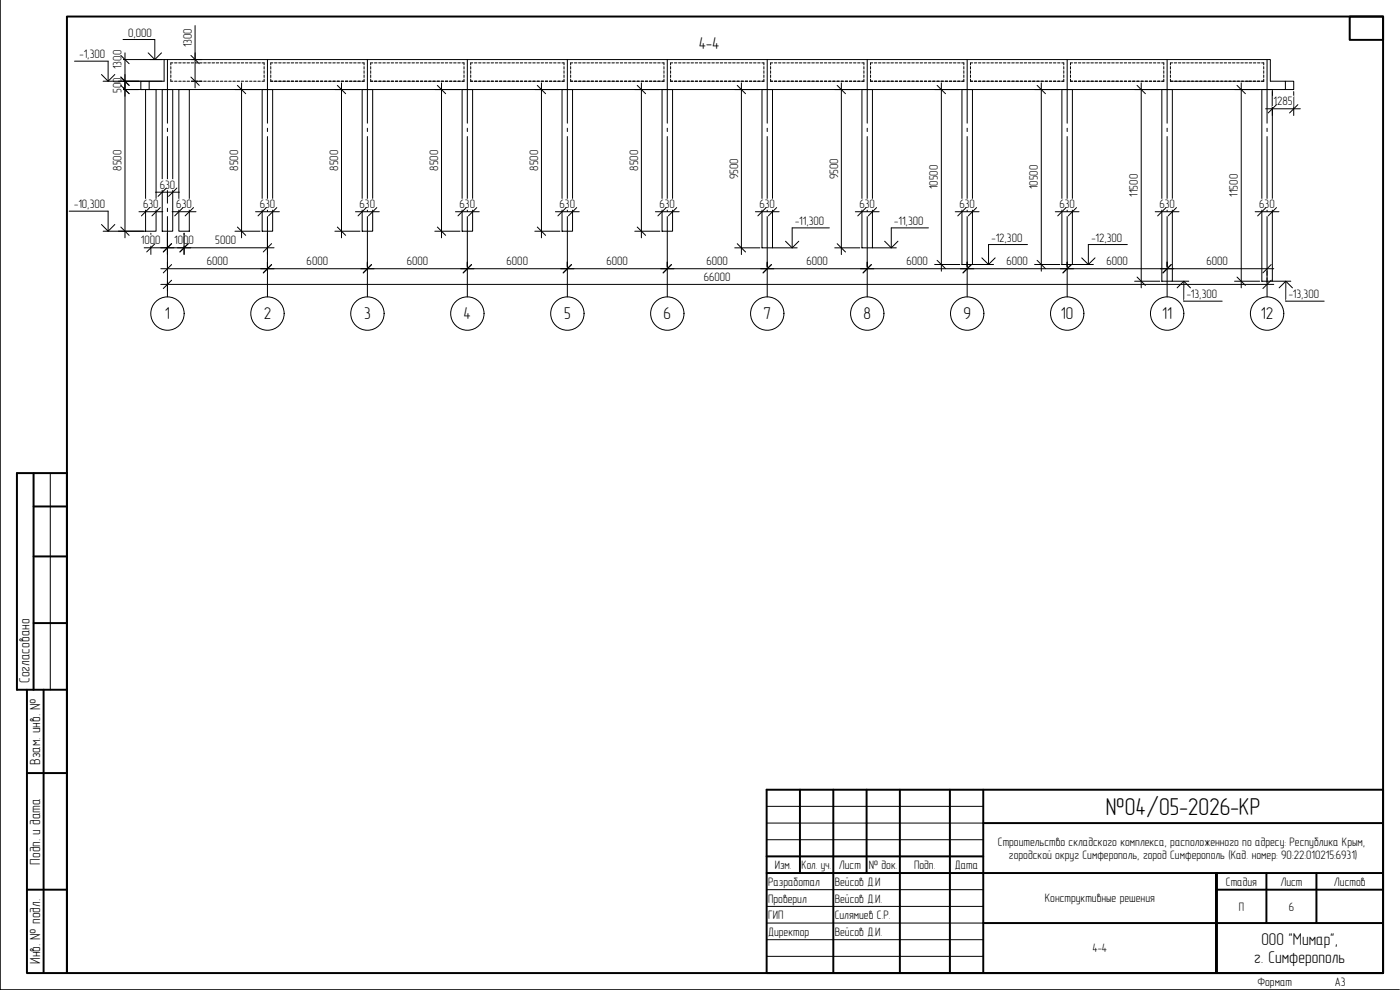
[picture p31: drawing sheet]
<svg xmlns="http://www.w3.org/2000/svg" width="420mm" height="297mm" viewBox="0 0 420 297" stroke-linecap="round" stroke-linejoin="round" font-family="sans-serif">
<defs><g id="words">
<text font-size="7.3" x="331.9" y="244.4">№04/05-2026-КР</text>
<g font-size="5.1">
<text x="209.7" y="14.8">4-4</text>
<text x="49.5" y="95.8">1</text>
<text x="79.1" y="95.8">2</text>
<text x="109.3" y="95.8">3</text>
<text x="139.1" y="95.8">4</text>
<text x="169.3" y="95.8">5</text>
<text x="199.1" y="95.8">6</text>
<text x="229.1" y="95.8">7</text>
<text x="259.1" y="95.8">8</text>
<text x="289.1" y="95.8">9</text>
<text x="318.4" y="95.8">10</text>
<text x="348.8" y="95.8">11</text>
<text x="378.4" y="95.8">12</text>
<text x="378.6" y="283.6">ООО &quot;Мимар&quot;,</text>
<text x="376.4" y="288.8">г. Симферополь</text>
</g>
<g font-size="4.4">
<text x="8.9" y="204.9" transform="rotate(-90 8.9 204.9)">Согласовано</text>
<text x="12.1" y="229.4" transform="rotate(-90 12.1 229.4)">Взам. инв. №</text>
<text x="12.1" y="259.4" transform="rotate(-90 12.1 259.4)">Подп. и дата</text>
<text x="12.1" y="289.2" transform="rotate(-90 12.1 289.2)">Инв. № подл.</text>
</g>
<g font-size="3.7">
<text x="38.4" y="11">0,000</text>
<text x="23.9" y="17.5">-1,300</text>
<text x="57.6" y="14.2" transform="rotate(-90 57.6 14.2)">1300</text>
<text x="36.5" y="20.7" transform="rotate(-90 36.5 20.7)">1300</text>
<text x="36.5" y="27.9" transform="rotate(-90 36.5 27.9)">500</text>
<text x="382.2" y="31.7">1285</text>
<text x="36.5" y="51.3" transform="rotate(-90 36.5 51.3)">8500</text>
<text x="71.5" y="51.3" transform="rotate(-90 71.5 51.3)">8500</text>
<text x="101.5" y="51.3" transform="rotate(-90 101.5 51.3)">8500</text>
<text x="131.5" y="51.3" transform="rotate(-90 131.5 51.3)">8500</text>
<text x="161.5" y="51.3" transform="rotate(-90 161.5 51.3)">8500</text>
<text x="191.5" y="51.3" transform="rotate(-90 191.5 51.3)">8500</text>
<text x="221.5" y="53.7" transform="rotate(-90 221.5 53.7)">9500</text>
<text x="251.5" y="53.7" transform="rotate(-90 251.5 53.7)">9500</text>
<text x="47.9" y="56.7">630</text>
<text x="281.5" y="56.8" transform="rotate(-90 281.5 56.8)">10500</text>
<text x="311.5" y="56.8" transform="rotate(-90 311.5 56.8)">10500</text>
<text x="341.5" y="59" transform="rotate(-90 341.5 59)">11500</text>
<text x="371.5" y="59" transform="rotate(-90 371.5 59)">11500</text>
<text x="22.3" y="62.5">-10,300</text>
<text x="42.9" y="62.5">630</text>
<text x="52.9" y="62.5">630</text>
<text x="77.9" y="62.5">630</text>
<text x="107.9" y="62.5">630</text>
<text x="137.9" y="62.5">630</text>
<text x="167.9" y="62.5">630</text>
<text x="197.9" y="62.5">630</text>
<text x="227.9" y="62.5">630</text>
<text x="257.9" y="62.5">630</text>
<text x="287.9" y="62.5">630</text>
<text x="317.9" y="62.5">630</text>
<text x="347.9" y="62.5">630</text>
<text x="377.9" y="62.5">630</text>
<text x="238.6" y="67.5">-11,300</text>
<text x="268.4" y="67.5">-11,300</text>
<text x="42.3" y="73.3">1000</text>
<text x="52.3" y="73.3">1000</text>
<text x="64.6" y="73.3">5000</text>
<text x="297.6" y="72.5">-12,300</text>
<text x="327.5" y="72.5">-12,300</text>
<text x="62" y="79.6">6000</text>
<text x="92" y="79.6">6000</text>
<text x="122" y="79.6">6000</text>
<text x="152" y="79.6">6000</text>
<text x="182" y="79.6">6000</text>
<text x="212" y="79.6">6000</text>
<text x="242" y="79.6">6000</text>
<text x="272.1" y="79.6">6000</text>
<text x="302" y="79.6">6000</text>
<text x="332" y="79.6">6000</text>
<text x="362.1" y="79.6">6000</text>
<text x="211.2" y="84.3">66000</text>
<text x="356.2" y="89.5">-13,300</text>
<text x="386.8" y="89.5">-13,300</text>
<text x="299.5" y="253.8">Строительство складского комплекса, расположенного по адресу: Республика Крым,</text>
<text x="302.8" y="257.6">городской округ Симферополь, город Симферополь (Кад. номер: 90:22:010215:6931)</text>
<text x="232.5" y="260.7">Изм.</text>
<text x="240.6" y="260.7">Кол. уч.</text>
<text x="251.8" y="260.7">Лист</text>
<text x="260.7" y="260.7">№ док.</text>
<text x="274.3" y="260.7">Подп.</text>
<text x="286.6" y="260.7">Дата</text>
<text x="230.5" y="265.8">Разработал</text>
<text x="250.5" y="265.8">Вейсов Д.И</text>
<text x="367.9" y="265.7">Стадия</text>
<text x="384.3" y="265.7">Лист</text>
<text x="400.3" y="265.7">Листов</text>
<text x="230.5" y="275.8">ГИП</text>
<text x="230.5" y="270.8">Проверил</text>
<text x="250.5" y="270.8">Вейсов Д.И.</text>
<text x="250.5" y="275.8">Силямиев С.Р.</text>
<text x="313.6" y="270.7">Конструктивные решения</text>
<text x="371.8" y="273.2">П</text>
<text x="386.8" y="273.2">6</text>
<text x="230.5" y="280.8">Директор</text>
<text x="250.5" y="280.8">Вейсов Д.И.</text>
<text x="327.9" y="285.7">4-4</text>
<text x="377.4" y="295.7">Формат</text>
<text x="400.6" y="295.7">A3</text>
</g>
</g></defs>
<g fill="none" stroke="#000" stroke-width=".3">
<path d="M50.2 17.9v19.1M80.3 17.9v19.1M110.3 17.9v19.1M140.3 17.9v19.1M170.3 17.9v19.1M200.3 17.9v19.1M230.3 17.9v19.1M260.3 17.9v19.1M290.3 17.9v19.1M320.3 17.9v19.1M350.3 17.9v19.1M380.3 17.9v19.1"/>
<path d="M50.2 38.5v1M80.3 38.5v1M110.3 38.5v1M140.3 38.5v1M170.3 38.5v1M200.3 38.5v1M230.3 38.5v1M260.3 38.5v1M290.3 38.5v1M320.3 38.5v1M350.3 38.5v1M380.3 38.5v1"/>
<path d="M50.2 41v20M80.3 41v20M110.3 41v20M140.3 41v20M170.3 41v20M200.3 41v20M230.3 41v20M260.3 41v20M290.3 41v20M320.3 41v20M350.3 41v20M380.3 41v20"/>
<path d="M50.2 65v24.1M50.2 62.5v1M80.3 65v24.1M80.3 62.5v1M110.3 65v24.1M110.3 62.5v1M140.3 65v24.1M140.3 62.5v1M170.3 65v24.1M170.3 62.5v1M200.3 65v24.1M200.3 62.5v1"/>
<path d="M230.3 65v24.1M230.3 62.5v1M260.3 65v24.1M260.3 62.5v1M290.3 65v24.1M290.3 62.5v1M320.3 65v24.1M320.3 62.5v1M350.3 65v24.1M350.3 62.5v1M380.3 65v24.1M380.3 62.5v1"/>
<circle cx="50.3" cy="94.1" r="5"/>
<circle cx="80.3" cy="94.1" r="5"/>
<circle cx="110.3" cy="94.1" r="5"/>
<circle cx="140.3" cy="94.1" r="5"/>
<circle cx="170.3" cy="94.1" r="5"/>
<circle cx="200.3" cy="94.1" r="5"/>
<circle cx="230.3" cy="94.1" r="5"/>
<circle cx="260.3" cy="94.1" r="5"/>
<circle cx="290.3" cy="94.1" r="5"/>
<circle cx="320.3" cy="94.1" r="5"/>
<circle cx="350.3" cy="94.1" r="5"/>
<circle cx="380.3" cy="94.1" r="5"/>
</g>
<!-- layer: 0 -->
<g fill="none" stroke="#000" stroke-width=".3">
<path d="M36.3 16.6l2.5 2.5M49.3 17.9h332v6.5h4.5v2.5h-341v-2.5h4.5zM51.3 20v.7M51.9 18.9h-.6v.6M52.4 18.9h.7M53.6 18.9h.8M54.9 18.9h.7M56.1 18.9h.8M57.3 16.6l2.5 2.5M57.4 18.9h.7M58.6 18.9h.8M59.9 18.9h.7"/>
<path d="M61.1 18.9h.8M62.4 18.9h.7M63.6 18.9h.8M64.9 18.9h.7M66.1 18.9h.8M67.4 18.9h.7M68.6 18.9h.8M69.9 18.9h.7M71.1 18.9h.8M72.4 18.9h.7M73.6 18.9h.8M74.9 18.9h.7"/>
<path d="M76.1 18.9h.8M77.4 18.9h.7M78.6 18.9h.7v.6M79.3 20v.7M81.3 20v.7M81.9 18.9h-.6v.6M82.4 18.9h.7M83.6 18.9h.8M84.9 18.9h.7M86.1 18.9h.8M87.4 18.9h.7M88.6 18.9h.8"/>
<path d="M89.9 18.9h.7M91.1 18.9h.8M92.4 18.9h.7M93.6 18.9h.8M94.9 18.9h.7M96.1 18.9h.8M97.4 18.9h.7M98.6 18.9h.8M99.9 18.9h.7M101.1 18.9h.8M102.4 18.9h.7M103.6 18.9h.8"/>
<path d="M104.9 18.9h.7M106.1 18.9h.8M107.4 18.9h.7M108.6 18.9h.7v.6M109.3 20v.7M111.3 20v.7M111.9 18.9h-.6v.6M112.4 18.9h.7M113.6 18.9h.8M114.9 18.9h.7M116.1 18.9h.8M117.4 18.9h.7"/>
<path d="M118.6 18.9h.8M119.9 18.9h.7M121.1 18.9h.8M122.4 18.9h.7M123.6 18.9h.8M124.9 18.9h.7M126.1 18.9h.8M127.4 18.9h.7M128.6 18.9h.8M129.9 18.9h.7M131.1 18.9h.8M132.4 18.9h.7"/>
<path d="M133.6 18.9h.8M134.9 18.9h.7M136.1 18.9h.8M137.4 18.9h.7M138.6 18.9h.7v.6M139.3 20v.7M141.3 20v.7M141.9 18.9h-.6v.6M142.4 18.9h.7M143.6 18.9h.8M144.9 18.9h.7M146.1 18.9h.8"/>
<path d="M147.4 18.9h.7M148.6 18.9h.8M149.9 18.9h.7M151.1 18.9h.8M152.4 18.9h.7M153.6 18.9h.8M154.9 18.9h.7M156.1 18.9h.8M157.4 18.9h.7M158.6 18.9h.8M159.9 18.9h.7M161.1 18.9h.8"/>
<path d="M162.4 18.9h.7M163.6 18.9h.8M164.9 18.9h.7M166.1 18.9h.8M167.4 18.9h.7M168.6 18.9h.7v.6M169.3 20v.7M171.3 20v.7M171.9 18.9h-.6v.6M172.4 18.9h.7M173.6 18.9h.8M174.9 18.9h.7"/>
<path d="M176.1 18.9h.8M177.4 18.9h.7M178.6 18.9h.8M179.9 18.9h.7M181.1 18.9h.8M182.4 18.9h.7M183.6 18.9h.8M184.9 18.9h.7M186.1 18.9h.8M187.4 18.9h.7M188.6 18.9h.8M189.9 18.9h.7"/>
<path d="M191.1 18.9h.8M192.4 18.9h.7M193.6 18.9h.8M194.9 18.9h.7M196.1 18.9h.8M197.4 18.9h.7M198.6 18.9h.7v.6M199.3 20v.7M201.3 20v.7M201.9 18.9h-.6v.6M202.4 18.9h.7M203.6 18.9h.8"/>
<path d="M204.9 18.9h.7M206.1 18.9h.8M207.4 18.9h.7M208.6 18.9h.8M209.9 18.9h.7M211.1 18.9h.8M212.4 18.9h.7M213.6 18.9h.8M214.9 18.9h.7M216.1 18.9h.8M217.4 18.9h.7M218.6 18.9h.8"/>
<path d="M219.9 18.9h.7M221.1 18.9h.8M222.4 18.9h.7M223.6 18.9h.8M224.9 18.9h.7M226.1 18.9h.8M227.4 18.9h.7M228.6 18.9h.7v.6M229.3 20v.7M231.3 20v.7M231.9 18.9h-.6v.6M232.4 18.9h.7"/>
<path d="M233.6 18.9h.8M234.9 18.9h.7M236.1 18.9h.8M237.4 18.9h.7M238.6 18.9h.8M239.9 18.9h.7M241.1 18.9h.8M242.4 18.9h.7M243.6 18.9h.8M244.9 18.9h.7M246.1 18.9h.8M247.4 18.9h.7"/>
<path d="M248.6 18.9h.8M249.9 18.9h.7M251.1 18.9h.8M252.4 18.9h.7M253.6 18.9h.8M254.9 18.9h.7M256.1 18.9h.8M257.4 18.9h.7M258.6 18.9h.7v.6M259.3 20v.7M261.3 20v.7M261.9 18.9h-.6v.6"/>
<path d="M262.4 18.9h.7M263.6 18.9h.8M264.9 18.9h.7M266.1 18.9h.8M267.4 18.9h.7M268.6 18.9h.8M269.9 18.9h.7M271.1 18.9h.8M272.4 18.9h.7M273.6 18.9h.8M274.9 18.9h.7M276.1 18.9h.8"/>
<path d="M277.4 18.9h.7M278.6 18.9h.8M279.9 18.9h.7M281.1 18.9h.8M282.4 18.9h.7M283.6 18.9h.8M284.9 18.9h.7M286.1 18.9h.8M287.4 18.9h.7M288.6 18.9h.7v.6M289.3 20v.7M291.3 20v.7"/>
<path d="M291.9 18.9h-.6v.6M292.4 18.9h.7M293.6 18.9h.8M294.9 18.9h.7M296.1 18.9h.8M297.4 18.9h.7M298.6 18.9h.8M299.9 18.9h.7M301.1 18.9h.8M302.4 18.9h.7M303.6 18.9h.8M304.9 18.9h.7"/>
<path d="M306.1 18.9h.8M307.4 18.9h.7M308.6 18.9h.8M309.9 18.9h.7M311.1 18.9h.8M312.4 18.9h.7M313.6 18.9h.8M314.9 18.9h.7M316.1 18.9h.8M317.4 18.9h.7M318.6 18.9h.7v.6M319.3 20v.7"/>
<path d="M321.3 20v.7M321.9 18.9h-.6v.6M322.4 18.9h.7M323.6 18.9h.8M324.9 18.9h.7M326.1 18.9h.8M327.4 18.9h.7M328.6 18.9h.8M329.9 18.9h.7M331.1 18.9h.8M332.4 18.9h.7M333.6 18.9h.8"/>
<path d="M334.9 18.9h.7M336.1 18.9h.8M337.4 18.9h.7M338.6 18.9h.8M339.9 18.9h.7M341.1 18.9h.8M342.4 18.9h.7M343.6 18.9h.8M344.9 18.9h.7M346.1 18.9h.8M347.4 18.9h.7M348.6 18.9h.7v.6"/>
<path d="M349.3 20v.7M351.3 20v.7M351.9 18.9h-.6v.6M352.4 18.9h.7M353.6 18.9h.8M354.9 18.9h.7M356.1 18.9h.8M357.4 18.9h.7M358.6 18.9h.8M359.9 18.9h.7M361.1 18.9h.8M362.4 18.9h.7"/>
<path d="M363.6 18.9h.8M364.9 18.9h.7M366.1 18.9h.8M367.4 18.9h.7M368.6 18.9h.8M369.9 18.9h.7M371.1 18.9h.8M372.4 18.9h.7M373.6 18.9h.8M374.9 18.9h.7M376.1 18.9h.8M377.4 18.9h.7"/>
<path d="M378.6 18.9h.7v.6M379.3 20v.7M36.3 25.6l2.5 2.5M36.3 23.1l2.5 2.5M43.7 26.9h3.1v42.5h-3.1zM44.8 24.4h-2.5v2.5h2.5M48.7 26.9h3.1v42.5h-3.1zM51.3 23.7v.7h.6M51.3 21.2v.8M51.3 22.5v.7M52.4 24.4h.7M53.6 24.4h.8"/>
<path d="M53.7 26.9h3.1v42.5h-3.1zM54.9 24.4h.7M56.1 24.4h.8M57.3 23.1l2.5 2.5M57.4 24.4h.7M58.6 24.4h.8M59.9 24.4h.7M61.1 24.4h.8M62.4 24.4h.7M63.6 24.4h.8M64.9 24.4h.7M66.1 24.4h.8"/>
<path d="M67.4 24.4h.7M68.6 24.4h.8M69.9 24.4h.7M71.1 24.4h.8M71.2 25.6l2.5 2.5M72.4 24.4h.7M73.6 24.4h.8M74.9 24.4h.7M76.1 24.4h.8M77.4 24.4h.7M78.7 26.9h3.1v42.5h-3.1zM79.3 23.7v.7h-.7"/>
<path d="M79.3 21.2v.8M79.3 22.5v.7M81.3 23.7v.7h.6M81.3 21.2v.8M81.3 22.5v.7M82.4 24.4h.7M83.6 24.4h.8M84.9 24.4h.7M86.1 24.4h.8M87.4 24.4h.7M88.6 24.4h.8M89.9 24.4h.7"/>
<path d="M91.1 24.4h.8M92.4 24.4h.7M93.6 24.4h.8M94.9 24.4h.7M96.1 24.4h.8M97.4 24.4h.7M98.6 24.4h.8M99.9 24.4h.7M101.1 24.4h.8M101.2 25.6l2.5 2.5M102.4 24.4h.7M103.6 24.4h.8"/>
<path d="M104.9 24.4h.7M106.1 24.4h.8M107.4 24.4h.7M108.7 26.9h3.1v42.5h-3.1zM109.3 23.7v.7h-.7M109.3 21.2v.8M109.3 22.5v.7M111.3 23.7v.7h.6M111.3 21.2v.8M111.3 22.5v.7M112.4 24.4h.7M113.6 24.4h.8"/>
<path d="M114.9 24.4h.7M116.1 24.4h.8M117.4 24.4h.7M118.6 24.4h.8M119.9 24.4h.7M121.1 24.4h.8M122.4 24.4h.7M123.6 24.4h.8M124.9 24.4h.7M126.1 24.4h.8M127.4 24.4h.7M128.6 24.4h.8"/>
<path d="M129.9 24.4h.7M131.1 24.4h.8M131.3 25.6l2.5 2.5M132.4 24.4h.7M133.6 24.4h.8M134.9 24.4h.7M136.1 24.4h.8M137.4 24.4h.7M138.7 26.9h3.1v42.5h-3.1zM139.3 23.7v.7h-.7M139.3 21.2v.8M139.3 22.5v.7"/>
<path d="M141.3 23.7v.7h.6M141.3 21.2v.8M141.3 22.5v.7M142.4 24.4h.7M143.6 24.4h.8M144.9 24.4h.7M146.1 24.4h.8M147.4 24.4h.7M148.6 24.4h.8M149.9 24.4h.7M151.1 24.4h.8M152.4 24.4h.7"/>
<path d="M153.6 24.4h.8M154.9 24.4h.7M156.1 24.4h.8M157.4 24.4h.7M158.6 24.4h.8M159.9 24.4h.7M161.1 24.4h.8M161.2 25.6l2.5 2.5M162.4 24.4h.7M163.6 24.4h.8M164.9 24.4h.7M166.1 24.4h.8"/>
<path d="M167.4 24.4h.7M168.7 26.9h3.1v42.5h-3.1zM169.3 23.7v.7h-.7M169.3 21.2v.8M169.3 22.5v.7M171.3 23.7v.7h.6M171.3 21.2v.8M171.3 22.5v.7M172.4 24.4h.7M173.6 24.4h.8M174.9 24.4h.7M176.1 24.4h.8"/>
<path d="M177.4 24.4h.7M178.6 24.4h.8M179.9 24.4h.7M181.1 24.4h.8M182.4 24.4h.7M183.6 24.4h.8M184.9 24.4h.7M186.1 24.4h.8M187.4 24.4h.7M188.6 24.4h.8M189.9 24.4h.7M191.1 24.4h.8"/>
<path d="M191.2 25.6l2.6 2.5M192.4 24.4h.7M193.6 24.4h.8M194.9 24.4h.7M196.1 24.4h.8M197.4 24.4h.7M198.7 26.9h3.1v42.5h-3.1zM199.3 23.7v.7h-.7M199.3 21.2v.8M199.3 22.5v.7M201.3 23.7v.7h.6M201.3 21.2v.8"/>
<path d="M201.3 22.5v.7M202.4 24.4h.7M203.6 24.4h.8M204.9 24.4h.7M206.1 24.4h.8M207.4 24.4h.7M208.6 24.4h.8M209.9 24.4h.7M211.1 24.4h.8M212.4 24.4h.7M213.6 24.4h.8M214.9 24.4h.7"/>
<path d="M216.1 24.4h.8M217.4 24.4h.7M218.6 24.4h.8M219.9 24.4h.7M221.1 24.4h.8M221.3 25.6l2.5 2.5M222.4 24.4h.7M223.6 24.4h.8M224.9 24.4h.7M226.1 24.4h.8M227.4 24.4h.7M228.7 26.9h3.1v47.5h-3.1z"/>
<path d="M229.3 23.7v.7h-.7M229.3 21.2v.8M229.3 22.5v.7M231.3 23.7v.7h.6M231.3 21.2v.8M231.3 22.5v.7M232.4 24.4h.7M233.6 24.4h.8M234.9 24.4h.7M236.1 24.4h.8M237.4 24.4h.7M238.6 24.4h.8"/>
<path d="M239.9 24.4h.7M241.1 24.4h.8M242.4 24.4h.7M243.6 24.4h.8M244.9 24.4h.7M246.1 24.4h.8M247.4 24.4h.7M248.6 24.4h.8M249.9 24.4h.7M251.1 24.4h.8M251.2 25.6l2.5 2.5M252.4 24.4h.7"/>
<path d="M253.6 24.4h.8M254.9 24.4h.7M256.1 24.4h.8M257.4 24.4h.7M258.7 26.9h3.1v47.5h-3.1zM259.3 23.7v.7h-.7M259.3 21.2v.8M259.3 22.5v.7M261.3 23.7v.7h.6M261.3 21.2v.8M261.3 22.5v.7M262.4 24.4h.7"/>
<path d="M263.6 24.4h.8M264.9 24.4h.7M266.1 24.4h.8M267.4 24.4h.7M268.6 24.4h.8M269.9 24.4h.7M271.1 24.4h.8M272.4 24.4h.7M273.6 24.4h.8M274.9 24.4h.7M276.1 24.4h.8M277.4 24.4h.7"/>
<path d="M278.6 24.4h.8M279.9 24.4h.7M281.1 24.4h.8M281.2 25.6l2.6 2.5M282.4 24.4h.7M283.6 24.4h.8M284.9 24.4h.7M286.1 24.4h.8M287.4 24.4h.7M288.7 26.9h3.1v52.5h-3.1zM289.3 23.7v.7h-.7M289.3 21.2v.8"/>
<path d="M289.3 22.5v.7M291.3 23.7v.7h.6M291.3 21.2v.8M291.3 22.5v.7M292.4 24.4h.7M293.6 24.4h.8M294.9 24.4h.7M296.1 24.4h.8M297.4 24.4h.7M298.6 24.4h.8M299.9 24.4h.7M301.1 24.4h.8"/>
<path d="M302.4 24.4h.7M303.6 24.4h.8M304.9 24.4h.7M306.1 24.4h.8M307.4 24.4h.7M308.6 24.4h.8M309.9 24.4h.7M311.1 24.4h.8M311.3 25.6l2.5 2.5M312.4 24.4h.7M313.6 24.4h.8M314.9 24.4h.7"/>
<path d="M316.1 24.4h.8M317.4 24.4h.7M318.7 26.9h3.1v52.5h-3.1zM319.3 23.7v.7h-.7M319.3 21.2v.8M319.3 22.5v.7M321.3 23.7v.7h.6M321.3 21.2v.8M321.3 22.5v.7M322.4 24.4h.7M323.6 24.4h.8M324.9 24.4h.7"/>
<path d="M326.1 24.4h.8M327.4 24.4h.7M328.6 24.4h.8M329.9 24.4h.7M331.1 24.4h.8M332.4 24.4h.7M333.6 24.4h.8M334.9 24.4h.7M336.1 24.4h.8M337.4 24.4h.7M338.6 24.4h.8M339.9 24.4h.7"/>
<path d="M341.1 24.4h.8M341.2 25.6l2.5 2.5M342.4 24.4h.7M343.6 24.4h.8M344.9 24.4h.7M346.1 24.4h.8M347.4 24.4h.7M348.7 26.9h3.1v57.5h-3.1zM349.3 23.7v.7h-.7M349.3 21.2v.8M349.3 22.5v.7M351.3 23.7v.7h.8"/>
<path d="M351.3 21.2v.8M351.3 22.5v.7M352.4 24.4h1M353.6 24.4h1M354.9 24.4h1M356.1 24.4h1M357.4 24.4h1M358.6 24.4h1M359.9 24.4h1M361.1 24.4h1M362.4 24.4h1M363.6 24.4h1"/>
<path d="M364.9 24.4h1M366.1 24.4h1M367.4 24.4h1M368.6 24.4h1M369.9 24.4h1M371.1 24.4h1M371.2 25.6l2.6 2.5M372.4 24.4h1M373.6 24.4h.8M373.9 24.4h1.6M374.9 24.4h.7M376 24.4h.9"/>
<path d="M377.3 24.4h.8M378.7 26.9h3.1v57.5h-3.1zM379.3 23.7v.7h-.8M379.3 21.2v.8M379.3 22.5v.7M383.1 31.4l-2.5 2.5M385.8 24.4h2.5v2.5h-2.5M389.5 31.4l-2.5 2.5M49.9 56.4l-2.5 2.5M53.1 56.4l-2.5 2.5M36.3 68.1l2.5 2.5M44.9 62.3l-2.5 2.5"/>
<path d="M46.5 73.1l-2.5 2.5M48.1 62.3l-2.5 2.5M51.5 79.4l-2.5 2.5M51.5 73.1l-2.5 2.5M54.9 62.3l-2.5 2.5M56.5 73.1l-2.5 2.5M58.1 62.3l-2.5 2.5M71.2 68.1l2.5 2.5M79.9 62.3l-2.5 2.5M81.5 79.4l-2.5 2.5M81.5 73.1l-2.5 2.5M83.1 62.3l-2.5 2.5"/>
<path d="M101.2 68.1l2.5 2.5M109.9 62.3l-2.5 2.5M111.5 79.4l-2.5 2.5M113.1 62.3l-2.5 2.5M131.3 68.1l2.5 2.5M139.9 62.3l-2.5 2.5M141.5 79.4l-2.5 2.5M143.1 62.3l-2.5 2.5M161.2 68.1l2.5 2.5M169.9 62.3l-2.5 2.5M171.5 79.4l-2.5 2.5M173.1 62.3l-2.5 2.5"/>
<path d="M191.2 68.1l2.6 2.5M199.9 62.3l-2.5 2.5M201.5 79.4l-2.5 2.5M203.1 62.3l-2.5 2.5M221.3 73.1l2.5 2.5M229.9 62.3l-2.5 2.5M231.5 79.4l-2.5 2.5M233.1 62.3l-2.5 2.5M251.2 73.1l2.5 2.5M259.9 62.3l-2.5 2.5M261.5 79.4l-2.5 2.5M263.1 62.3l-2.5 2.5"/>
<path d="M281.2 78.1l2.6 2.5M289.9 62.3l-2.5 2.5M291.5 79.4l-2.5 2.5M293.1 62.3l-2.5 2.5M311.3 78.1l2.5 2.5M319.9 62.3l-2.5 2.5M321.5 79.4l-2.5 2.5M323.1 62.3l-2.5 2.5M349.9 62.3l-2.5 2.5M351.5 79.4l-2.5 2.5M353.1 62.3l-2.5 2.5M379.9 62.3l-2.5 2.5"/>
<path d="M381.5 79.4l-2.5 2.5M383.1 62.3l-2.5 2.5M51.5 84.1l-2.5 2.5M341.2 83.1l2.5 2.5M371.2 83.1l2.6 2.5M381.5 84.1l-2.5 2.5"/>
</g>
<g fill="none" stroke="#000" stroke-width=".3">
<path d="M22.4 18.4h10v6M35.5 17.9h13.8M36.9 11.9h9.6v6M37.5 15.9v55.5M44.5 15.9l2 2 2-2M57.5 17.9h3.1M58.5 7.7v18.7M30.5 22.4l1.9 2 2.1-2M30.9 24.4h17.7M35.5 26.9h7.6M57.5 24.4h3.1M70.5 26.9h7.6"/>
<path d="M72.5 24.9v46.5M100.5 26.9h7.6M102.5 24.9v46.5M130.5 26.9h7.6M132.5 24.9v46.5M160.5 26.9h7.6M162.5 24.9v46.5M190.5 26.9h7.6M192.5 24.9v46.5M220.5 26.9h7.6M222.5 24.9v51.5M250.5 26.9h7.6"/>
<path d="M252.5 24.9v51.5M280.5 26.9h7.6M282.5 24.9v56.5M310.5 26.9h7.6M312.5 24.9v56.5M340.5 26.9h7.6M342.5 24.9v61.5M370.5 26.9h7.6M372.5 24.9v61.5M379.8 32.6h10.4M381.8 27.5v7.2M388.3 27.5v7.2"/>
<path d="M46.7 57.7h7.1M48.7 55.7v1.4M51.8 55.7v1.4M20.8 63.4h11.6v6M30.5 67.4l1.9 2 2.1-2M30.9 69.4h12.8M41.7 63.5h7.2M43.3 74.3h39M43.7 61.5v1.4M45.3 70v6.3M46.8 61.5v1.4M50.2 70v6.3"/>
<path d="M50.2 78.6v1.4M51.7 63.5h7.1M53.7 61.5v1.4M55.2 70v6.3M56.8 61.5v1.4M70.5 69.4h7.6M76.7 63.5h7.1M78.7 61.5v1.4M80.3 70v6.3M80.3 78.6v1.4M81.8 61.5v1.4M100.5 69.4h7.6"/>
<path d="M106.7 63.5h7.1M108.7 61.5v1.4M110.3 78.6v1.4M111.8 61.5v1.4M130.5 69.4h7.6M136.7 63.5h7.1M138.7 61.5v1.4M140.3 78.6v1.4M141.8 61.5v1.4M160.5 69.4h7.6M166.7 63.5h7.1M168.7 61.5v1.4"/>
<path d="M170.3 78.6v1.4M171.8 61.5v1.4M190.5 69.4h7.6M196.7 63.5h7.1M198.7 61.5v1.4M200.3 78.6v1.4M201.8 61.5v1.4M220.5 74.4h7.6M226.7 63.5h7.1M228.7 61.5v1.4M230.3 78.6v1.4M231.8 74.4h7.4"/>
<path d="M231.8 61.5v1.4M235.7 72.4l2 2 2-2M248.9 68.4h-11.2v6M250.5 74.4h7.6M256.7 63.5h7.1M258.7 61.5v1.4M260.3 78.6v1.4M261.8 74.4h7.2M261.8 61.5v1.4M265.5 72.4l2 2 2-2M278.6 68.4h-11.1v6M280.5 79.4h7.6"/>
<path d="M286.7 63.5h7.1M288.7 61.5v1.4M290.3 78.6v1.4M291.8 79.4h6.4M291.8 61.5v1.4M294.7 77.4l2 2 2-2M308.4 73.4h-11.7v6M310.5 79.4h7.6M316.7 63.5h7.1M318.7 61.5v1.4M320.3 78.6v1.4M321.8 79.4h6.3"/>
<path d="M321.8 61.5v1.4M324.6 77.4l2 2 2-2M338.3 73.4h-11.7v6M346.7 63.5h7.1M348.7 61.5v1.4M350.3 78.6v1.4M351.8 61.5v1.4M376.7 63.5h7.1M378.7 61.5v1.4M381.8 61.5v1.4M48.3 80.6h334M48.3 85.3h334"/>
<path d="M50.2 84.5v2.8M340.5 84.4h7.6M351.8 84.4h5M353.3 86.4l2-2 2 2M355.3 84.4v6h11.5M370.5 84.4h7.6M380.3 81.3v1.3M380.3 83.3v1.4M381.8 84.4h5.6M383.9 86.4l2-2 2 2M385.9 84.4v6h11.5"/>
</g>
<path d="M23.4 18h8.6M37.9 11.5h8.2M21.8 63h10.2M238.1 68h9.8M267.9 68h9.7M297.1 73h10.3M327 73h10.3M355.7 90h10.1M386.3 90h10.1" fill="none" stroke="#fff" stroke-width=".3"/>
<g fill="#fff" stroke="#fff" stroke-width=".3">
<path d="M37.9 8h8.2l-8.2 3.5zM37.9 11.5h8.2v-3.5z"/>
<path d="M33.8 44.9v6.4h3zM33.8 44.9h3v6.4z"/>
<path d="M62 76.9v3l6.5-3zM62 79.9l6.5-3v3z"/>
<path d="M92 76.9v3l6.6-3zM92 79.9l6.6-3v3z"/>
<path d="M122 76.9v3l6.5-3zM122 79.9l6.5-3v3z"/>
<path d="M152 76.9v3l6.5-3zM152 79.9l6.5-3v3z"/>
<path d="M182 76.9v3l6.6-3zM182 79.9l6.6-3v3z"/>
<path d="M212 76.9v3l6.5-3zM212 79.9l6.5-3v3z"/>
<path d="M242 76.9v3l6.6-3zM242 79.9l6.6-3v3z"/>
<path d="M272 76.9v3l6.6-3zM272 79.9l6.6-3v3z"/>
<path d="M302 76.9v3l6.5-3zM302 79.9l6.5-3v3z"/>
<path d="M332 76.9v3l6.6-3zM332 79.9l6.6-3v3z"/>
<path d="M362 76.9v3l6.6-3zM362 79.9l6.6-3v3z"/>
<path d="M211.2 81.6v3l8.2-3zM211.2 84.6l8.2-3v3z"/>
<path d="M68.7 44.9v6.4h3.1zM68.7 44.9h3.1v6.4z"/>
<path d="M98.7 44.9v6.4h3zM98.7 44.9h3v6.4z"/>
<path d="M128.8 44.9v6.4h2.9zM128.8 44.9h2.9v6.4z"/>
<path d="M158.7 44.9v6.4h3.1zM158.7 44.9h3.1v6.4z"/>
<path d="M188.7 44.9v6.4h3zM188.7 44.9h3v6.4z"/>
<path d="M218.8 47.4v6.4h2.9zM218.8 47.4h2.9v6.4z"/>
<path d="M248.8 47.4v6.4h3zM248.8 47.4h3v6.4z"/>
<path d="M278.7 49.4v7.5h3zM278.7 49.4h3v7.5z"/>
<path d="M308.8 49.4v7.5h2.9zM308.8 49.4h2.9v7.5z"/>
<path d="M338.8 52.1v7h3zM338.8 52.1h3v7z"/>
<path d="M368.7 52.1v7h3.1zM368.7 52.1h3.1v7z"/>
<path d="M33.8 23.2v4.8h3zM33.8 23.2h3v4.8z"/>
<path d="M33.8 14.9v5.9h3zM33.8 14.9h3v5.9z"/>
<path d="M42.2 70.6v3l6.1-3zM42.2 73.6l6.1-3v3z"/>
<path d="M52.2 70.6v3l6.1-3zM52.2 73.6l6.1-3v3z"/>
<path d="M64.6 70.6v3l6.4-3zM64.6 73.6l6.4-3v3z"/>
<path d="M382.1 28.9v3l5.9-3zM382.1 31.9l5.9-3v3z"/>
<path d="M23.4 14.5h8.6l-8.6 3.5zM23.4 18h8.6v-3.5z"/>
<path d="M21.8 59.5h10.2l-10.2 3.5zM21.8 63h10.2v-3.5z"/>
<path d="M238.1 64.5h9.8l-9.8 3.5zM238.1 68h9.8v-3.5z"/>
<path d="M267.9 64.5h9.7l-9.7 3.5zM267.9 68h9.7v-3.5z"/>
<path d="M297.1 69.5h10.3l-10.3 3.5zM297.1 73h10.3v-3.5z"/>
<path d="M327 69.5h10.3l-10.3 3.5zM327 73h10.3v-3.5z"/>
<path d="M355.7 86.5h10.1l-10.1 3.5zM355.7 90h10.1v-3.5z"/>
<path d="M386.3 86.5h10.1l-10.1 3.5zM386.3 90h10.1v-3.5z"/>
<path d="M77.9 59.8v3l4.8-3zM77.9 62.8l4.8-3v3z"/>
<path d="M42.9 59.8v3l4.8-3zM42.9 62.8l4.8-3v3z"/>
<path d="M52.9 59.8v3l4.7-3zM52.9 62.8l4.7-3v3z"/>
<path d="M107.9 59.8v3l4.7-3zM107.9 62.8l4.7-3v3z"/>
<path d="M137.9 59.8v3l4.8-3zM137.9 62.8l4.8-3v3z"/>
<path d="M167.9 59.8v3l4.8-3zM167.9 62.8l4.8-3v3z"/>
<path d="M197.9 59.8v3l4.7-3zM197.9 62.8l4.7-3v3z"/>
<path d="M227.9 59.8v3l4.8-3zM227.9 62.8l4.8-3v3z"/>
<path d="M257.9 59.8v3l4.8-3zM257.9 62.8l4.8-3v3z"/>
<path d="M287.9 59.8v3l4.8-3zM287.9 62.8l4.8-3v3z"/>
<path d="M317.9 59.8v3l4.8-3zM317.9 62.8l4.8-3v3z"/>
<path d="M347.9 59.8v3l4.8-3zM347.9 62.8l4.8-3v3z"/>
<path d="M377.9 59.8v3l4.8-3zM377.9 62.8l4.8-3v3z"/>
<path d="M54.8 8.4v5.9h3zM54.8 8.4h3v5.9z"/>
<path d="M47.9 53.9v3l4.8-3zM47.9 56.9l4.8-3v3z"/>
</g>
<path d="M.1 .1v296.9h419.9M15.1 142v65M230.1 252h65M230.1 241.9h65M230.1 247h65M230.1 272h65M230.1 266.9h65M230.1 277h65M230.1 281.9h65M230.1 286.9h65" fill="none" stroke="#000" stroke-width=".3"/>
<g fill="none" stroke="#000" stroke-width=".59">
<path d="M20.1 5h395v287h-395zM405.1 5h10v7h-10zM10.1 142v65M10.1 152h10M10.1 166.9h10M10.1 187h10M8.1 207v85h12M13.1 207v85M20.1 207h-15v-65h15v150M8.1 232h12M230.1 236.9h185v55.1h-185zM240.1 236.9v25"/>
<path d="M250.1 236.9v55.1M260.1 236.9v25M270.1 236.9v55.1M285.1 236.9v55.1M295.1 236.9v55.1M230.1 256.9h65M295.1 247h120M8.1 266.9h12M230.1 261.9h185M295.1 277h120M365.1 261.9v30.1v-30.1M365.1 266.9h50"/>
<path d="M380.1 261.9v15.1M395.1 261.9v15.1"/>
</g>
<use href="#words"/>
</svg>
